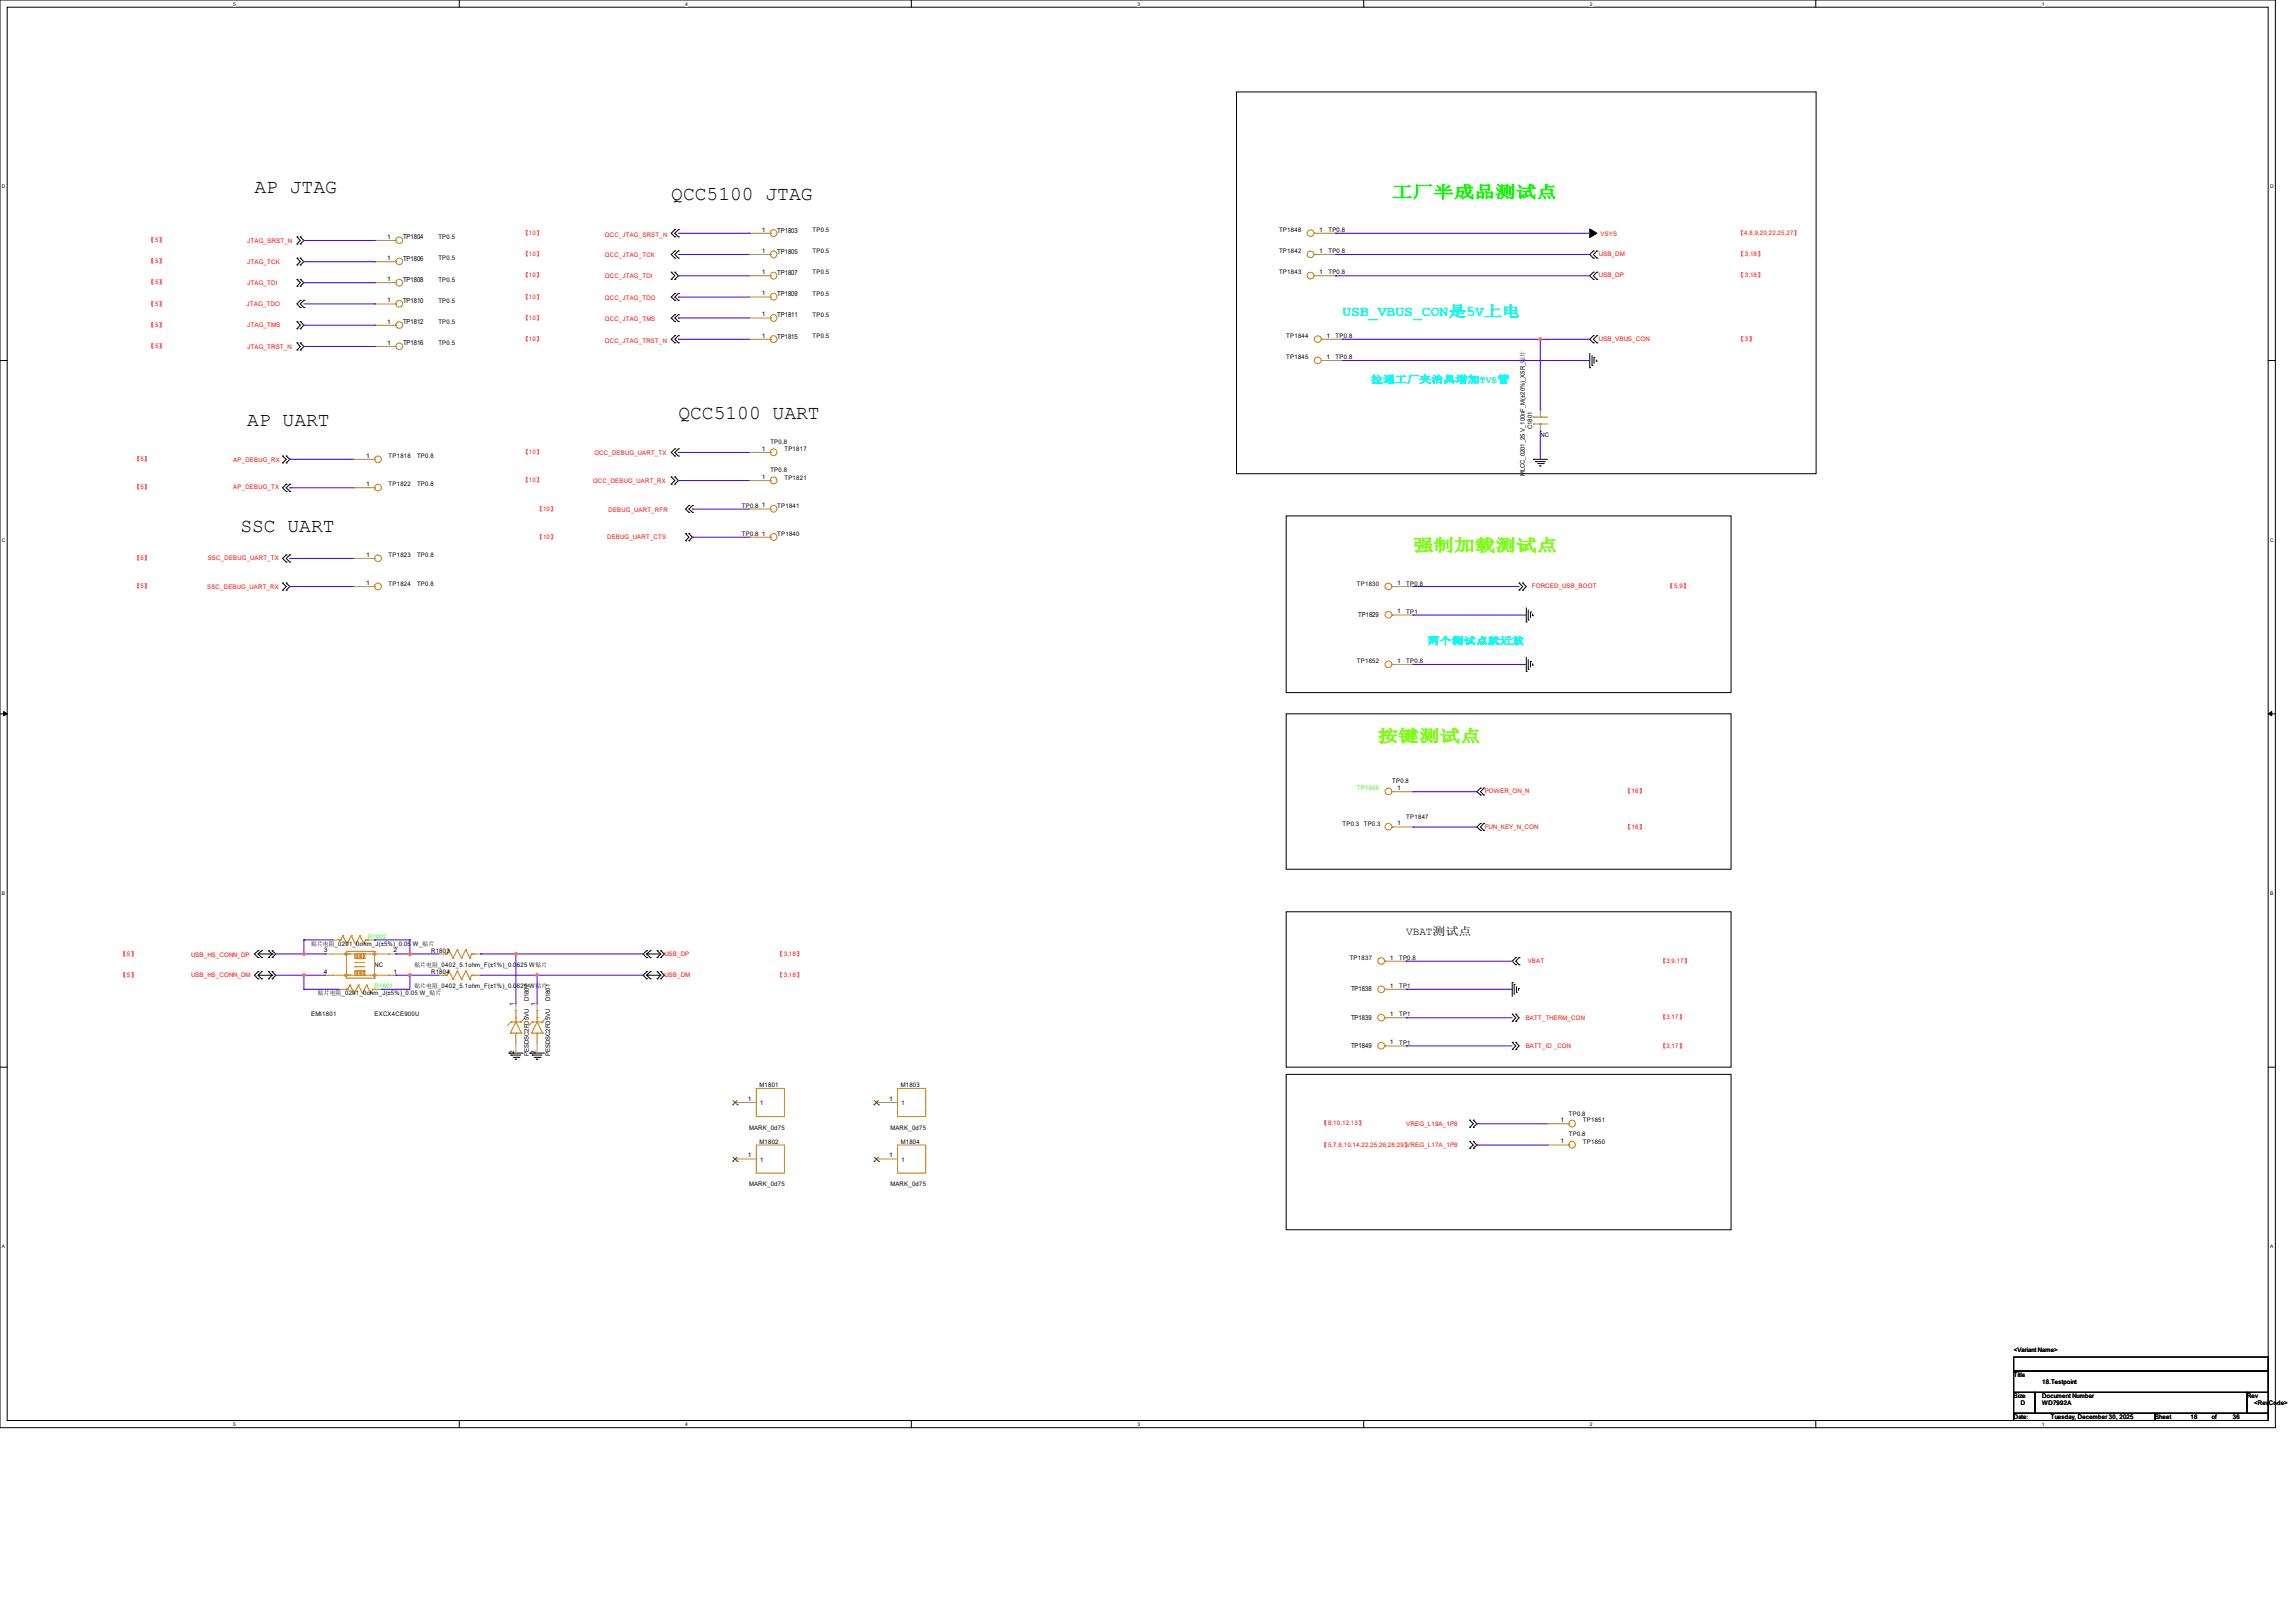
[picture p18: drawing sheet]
<svg xmlns="http://www.w3.org/2000/svg" width="297mm" height="210mm" viewBox="0 0 297 210" stroke-linecap="round" stroke-linejoin="round" font-family="sans-serif">
<defs><g id="words">
<g font-size="2.5">
<text x="32.9" y="24.9">AP JTAG</text>
<text x="86.9" y="25.9">QCC5100 JTAG</text>
<text x="32" y="55.1">AP UART</text>
<text x="87.8" y="54.2">QCC5100 UART</text>
<text x="31.1" y="68.8">SSC UART</text>
</g>
<text font-size="2.2" fill="#0f0" x="180.2" y="25.6">工厂半成品测试点</text>
<g font-size="2.2" fill="#80ff00">
<text x="182.9" y="71.3">强制加载测试点</text>
<text x="178.3" y="96">按键测试点</text>
</g>
<text font-size="1.9" fill="#0ff" x="173.7" y="40.9">USB_VBUS_CON是5V上电</text>
<text font-size="1.4" x="182" y="121">VBAT测试点</text>
<g font-size="1.3" fill="#0ff">
<text x="177.4" y="49.5">拉通工厂夹治具增加TVS管</text>
<text x="184.7" y="83.4">两个测试点就近放</text>
</g>
<g font-size=".9">
<text x="52.2" y="31">TP1804</text>
<text x="52.2" y="33.7">TP1806</text>
<text x="100.6" y="30.1">TP1803</text>
<text x="100.6" y="32.8">TP1805</text>
<text x="100.6" y="35.6">TP1807</text>
<text x="52.2" y="36.5">TP1808</text>
<text x="52.2" y="39.2">TP1810</text>
<text x="52.2" y="42">TP1812</text>
<text x="100.6" y="38.3">TP1809</text>
<text x="100.6" y="41.1">TP1811</text>
<text x="52.2" y="44.7">TP1816</text>
<text x="100.6" y="43.8">TP1815</text>
<text x="175.8" y="79.8">TP1829</text>
<text x="174.8" y="132">TP1839</text>
<text x="174.8" y="128.3">TP1838</text>
<text x="174.8" y="135.6">TP1849</text>
</g>
<g font-size=".8">
<text x="98.6" y="30">1</text>
<text x="170.7" y="30">1</text>
<text x="50.1" y="30.9">1</text>
<text x="50.1" y="33.7">1</text>
<text x="56.7" y="30.9">TP0.5</text>
<text x="56.7" y="33.7">TP0.5</text>
<text x="98.6" y="32.7">1</text>
<text x="98.6" y="35.5">1</text>
<text x="105.2" y="30.1">TP0.5</text>
<text x="105.2" y="32.8">TP0.5</text>
<text x="105.2" y="35.5">TP0.5</text>
<text x="165.5" y="35.5">TP1843</text>
<text x="165.5" y="30.1">TP1848</text>
<text x="165.5" y="32.8">TP1842</text>
<text x="170.7" y="35.5">1</text>
<text x="170.7" y="32.7">1</text>
<text x="171.9" y="35.5">TP0.8</text>
<text x="171.9" y="30.1">TP0.8</text>
<text x="171.9" y="32.8">TP0.8</text>
<text x="50.1" y="36.4">1</text>
<text x="50.1" y="39.1">1</text>
<text x="50.1" y="41.9">1</text>
<text x="56.7" y="36.4">TP0.5</text>
<text x="56.7" y="39.2">TP0.5</text>
<text x="56.7" y="41.9">TP0.5</text>
<text x="98.6" y="38.2">1</text>
<text x="98.6" y="40.9">1</text>
<text x="105.2" y="38.3">TP0.5</text>
<text x="105.2" y="41">TP0.5</text>
<text x="50.1" y="44.6">1</text>
<text x="56.7" y="44.7">TP0.5</text>
<text x="98.6" y="43.7">1</text>
<text x="105.2" y="43.8">TP0.5</text>
<text x="166.5" y="43.8">TP1844</text>
<text x="166.5" y="46.5">TP1845</text>
<text x="171.7" y="43.7">1</text>
<text x="171.7" y="46.4">1</text>
<text x="172.9" y="43.8">TP0.8</text>
<text x="172.9" y="46.5">TP0.8</text>
<text x="47.4" y="59.2">1</text>
<text x="50.3" y="59.3">TP1818</text>
<text x="54" y="59.3">TP0.8</text>
<text x="98.6" y="58.3">1</text>
<text x="99.7" y="57.5">TP0.8</text>
<text x="101.5" y="58.4">TP1817</text>
<text x="198.3" y="55.5" transform="rotate(-90 198.3 55.5)">C1801</text>
<text x="199.4" y="56.6">NC</text>
<text x="47.4" y="62.9">1</text>
<text x="50.3" y="62.9">TP1822</text>
<text x="54" y="62.9">TP0.8</text>
<text x="96" y="65.7">TP0.8</text>
<text x="98.6" y="65.7">1</text>
<text x="98.6" y="62">1</text>
<text x="99.7" y="61.1">TP0.8</text>
<text x="100.6" y="65.7">TP1841</text>
<text x="101.5" y="62.1">TP1821</text>
<text x="197.4" y="61.6" transform="rotate(-90 197.4 61.6)">MLCC_0201_25 V_100nF_M(±20%)_X5R_贴片</text>
<text x="96" y="69.3">TP0.8</text>
<text x="98.6" y="69.3">1</text>
<text x="100.6" y="69.3">TP1840</text>
<text x="47.4" y="72">1</text>
<text x="47.4" y="75.7">1</text>
<text x="50.3" y="72.1">TP1823</text>
<text x="50.3" y="75.8">TP1824</text>
<text x="54" y="72.1">TP0.8</text>
<text x="54" y="75.8">TP0.8</text>
<text x="175.6" y="75.8">TP1830</text>
<text x="180.8" y="75.7">1</text>
<text x="182" y="75.8">TP0.8</text>
<text x="180.8" y="79.4">1</text>
<text x="182" y="79.4">TP1</text>
<text x="175.6" y="85.8">TP1852</text>
<text x="180.8" y="85.8">1</text>
<text x="182" y="85.8">TP0.8</text>
<text x="180.2" y="101.3">TP0.8</text>
<text x="173.7" y="106.8">TP0.3</text>
<text x="176.5" y="106.8">TP0.3</text>
<text x="180.8" y="102.2">1</text>
<text x="180.8" y="106.8">1</text>
<text x="182" y="105.9">TP1847</text>
<text x="40.3" y="122.4">贴片电阻_0201_0ohm_J(±5%)_0.05 W_贴片</text>
<text x="41.9" y="123.2">3</text>
<text x="41.9" y="126">4</text>
<text x="48.5" y="125.1">NC</text>
<text x="50.9" y="126">1</text>
<text x="50.9" y="123.2">2</text>
<text x="53.6" y="125.1">贴片电阻_0402_5.1ohm_F(±1%)_0.0625 W贴片</text>
<text x="55.8" y="123.3">R1803</text>
<text x="174.7" y="124.2">TP1837</text>
<text x="179.9" y="124.2">1</text>
<text x="181.1" y="124.2">TP0.8</text>
<text x="40.3" y="131.5">EMI1801</text>
<text x="41.1" y="128.8">贴片电阻_0201_0ohm_J(±5%)_0.05 W_贴片</text>
<text x="48.5" y="131.5">EXCX4CE900U</text>
<text x="53.6" y="127.9">贴片电阻_0402_5.1ohm_F(±1%)_0.0625 W贴片</text>
<text x="55.8" y="126.1">R1804</text>
<text x="66.5" y="130.1" transform="rotate(-90 66.5 130.1)">1</text>
<text x="68.5" y="129.6" transform="rotate(-90 68.5 129.6)">D1802</text>
<text x="69.3" y="130.1" transform="rotate(-90 69.3 130.1)">1</text>
<text x="71.2" y="129.6" transform="rotate(-90 71.2 129.6)">D1801</text>
<text x="179.9" y="131.5">1</text>
<text x="179.9" y="127.8">1</text>
<text x="181.1" y="131.5">TP1</text>
<text x="181.1" y="127.9">TP1</text>
<text x="66.5" y="136.4" transform="rotate(-90 66.5 136.4)">2</text>
<text x="68.5" y="136.6" transform="rotate(-90 68.5 136.6)">PESDSC2FD5VU</text>
<text x="69.3" y="136.4" transform="rotate(-90 69.3 136.4)">2</text>
<text x="71.2" y="136.6" transform="rotate(-90 71.2 136.6)">PESDSC2FD5VU</text>
<text x="179.9" y="135.1">1</text>
<text x="181.1" y="135.2">TP1</text>
<text x="96.8" y="142.4">1</text>
<text x="98.3" y="140.7">M1801</text>
<text x="115.1" y="142.4">1</text>
<text x="116.6" y="140.7">M1803</text>
<text x="96.8" y="149.8">1</text>
<text x="96.9" y="146.2">MARK_0d75</text>
<text x="98.3" y="148">M1802</text>
<text x="115.1" y="149.8">1</text>
<text x="115.2" y="146.2">MARK_0d75</text>
<text x="116.6" y="148">M1804</text>
<text x="201.9" y="147.9">1</text>
<text x="201.9" y="145.2">1</text>
<text x="203" y="147.1">TP0.8</text>
<text x="203" y="144.4">TP0.8</text>
<text x="204.9" y="148">TP1850</text>
<text x="204.9" y="145.2">TP1851</text>
<text x="96.9" y="153.5">MARK_0d75</text>
<text x="115.2" y="153.5">MARK_0d75</text>
<text x="260.6" y="178.2">Title</text>
<text x="260.6" y="175">&lt;Variant Name&gt;</text>
<text x="264.3" y="179.1">18.Testpoint</text>
<text x="260.6" y="180.9">Size</text>
<text x="260.6" y="183.6">Date:</text>
<text x="261.5" y="181.8">D</text>
<text x="264.3" y="180.9">Document Number</text>
<text x="264.3" y="181.8">WD7992A</text>
<text x="265.4" y="183.6">Tuesday, December 30, 2025</text>
<text x="278.9" y="183.6">Sheet</text>
<text x="283.5" y="183.6">18</text>
<text x="286.2" y="183.6">of</text>
<text x="289" y="183.6">36</text>
<text x="290.8" y="180.9">Rev</text>
<text x="291.7" y="181.8">&lt;RevCode&gt;</text>
</g>
<g font-size=".8" fill="#f00">
<text x="19.2" y="31.3">【5】</text>
<text x="19.2" y="34.1">【5】</text>
<text x="32" y="31.4">JTAG_SRST_N</text>
<text x="32" y="34.2">JTAG_TCK</text>
<text x="67.7" y="30.4">【10】</text>
<text x="67.7" y="33.1">【10】</text>
<text x="67.7" y="35.9">【10】</text>
<text x="78.3" y="30.6">QCC_JTAG_SRST_N</text>
<text x="78.3" y="33.3">QCC_JTAG_TCK</text>
<text x="78.3" y="36">QCC_JTAG_TDI</text>
<text x="206.9" y="33.1">USB_DM</text>
<text x="206.9" y="35.9">USB_DP</text>
<text x="207.1" y="30.5">VSYS</text>
<text x="225" y="33.1">【3,18】</text>
<text x="225" y="35.9">【3,18】</text>
<text x="225" y="30.4">【4,8,9,20,22,25,27】</text>
<text x="19.2" y="36.8">【5】</text>
<text x="19.2" y="39.5">【5】</text>
<text x="31.9" y="39.5">JTAG_TDO</text>
<text x="32" y="36.9">JTAG_TDI</text>
<text x="67.7" y="38.6">【10】</text>
<text x="67.7" y="41.4">【10】</text>
<text x="78.3" y="38.8">QCC_JTAG_TDO</text>
<text x="78.3" y="41.6">QCC_JTAG_TMS</text>
<text x="19.2" y="42.3">【5】</text>
<text x="19.2" y="45">【5】</text>
<text x="32" y="42.4">JTAG_TMS</text>
<text x="32" y="45.1">JTAG_TRST_N</text>
<text x="67.7" y="44.1">【10】</text>
<text x="78.3" y="44.3">QCC_JTAG_TRST_N</text>
<text x="206.9" y="44.1">USB_VBUS_CON</text>
<text x="225" y="44.1">【3】</text>
<text x="17.4" y="59.6">【5】</text>
<text x="30.2" y="59.8">AP_DEBUG_RX</text>
<text x="67.7" y="58.8">【10】</text>
<text x="76.9" y="58.9">QCC_DEBUG_UART_TX</text>
<text x="17.4" y="63.3">【5】</text>
<text x="30.2" y="63.2">AP_DEBUG_TX</text>
<text x="67.7" y="62.4">【10】</text>
<text x="76.8" y="62.5">QCC_DEBUG_UART_RX</text>
<text x="69.5" y="66.1">【10】</text>
<text x="69.5" y="69.7">【10】</text>
<text x="78.6" y="69.8">DEBUG_UART_CTS</text>
<text x="78.7" y="66.2">DEBUG_UART_RFR</text>
<text x="17.4" y="72.5">【5】</text>
<text x="17.4" y="76.1">【5】</text>
<text x="26.8" y="76.2">SSC_DEBUG_UART_RX</text>
<text x="26.9" y="72.5">SSC_DEBUG_UART_TX</text>
<text x="198.2" y="76.1">FORCED_USB_BOOT</text>
<text x="215.8" y="76.1">【5,9】</text>
<text x="192.2" y="102.7">POWER_ON_N</text>
<text x="192.2" y="107.2">FUN_KEY_N_CON</text>
<text x="210.3" y="102.7">【16】</text>
<text x="210.3" y="107.2">【16】</text>
<text x="15.6" y="123.7">【5】</text>
<text x="24.7" y="123.8">USB_HS_CONN_DP</text>
<text x="86" y="123.7">USB_DP</text>
<text x="100.6" y="123.7">【3,18】</text>
<text x="197.7" y="124.7">VBAT</text>
<text x="214.9" y="124.6">【3,9,17】</text>
<text x="15.6" y="126.4">【5】</text>
<text x="24.7" y="126.4">USB_HS_CONN_DM</text>
<text x="86" y="126.4">USB_DM</text>
<text x="100.6" y="126.4">【3,18】</text>
<text x="197.5" y="132">BATT_THERM_CON</text>
<text x="214.9" y="131.9">【3,17】</text>
<text x="197.5" y="135.6">BATT_ID _CON</text>
<text x="214.9" y="135.6">【3,17】</text>
<text x="171" y="148.4">【5,7,8,10,14,22,25,26,28,29】</text>
<text x="171" y="145.6">【8,10,12,13】</text>
<text x="182" y="148.5">VREG_L17A_1P8</text>
<text x="182" y="145.7">VREG_L19A_1P8</text>
</g>
<g font-size=".8" fill="#0f0">
<text x="175.6" y="102.3">TP1846</text>
<text x="47.6" y="121.5">R1802</text>
<text x="48.5" y="127.9">R1801</text>
</g>
<g font-size=".8" fill="#00c">
<text x="98.3" y="143">1</text>
<text x="116.6" y="143">1</text>
<text x="98.3" y="150.4">1</text>
<text x="116.6" y="150.4">1</text>
</g>
<g font-size=".6">
<text x="30.2" y=".7">5</text>
<text x="88.7" y=".7">4</text>
<text x="147.2" y=".7">3</text>
<text x="205.7" y=".7">2</text>
<text x="264.2" y=".7">1</text>
<text x=".3" y="24.4">D</text>
<text x="293.8" y="24.4">D</text>
<text x=".3" y="70.1">C</text>
<text x="293.8" y="70.1">C</text>
<text x=".3" y="115.8">B</text>
<text x="293.8" y="115.8">B</text>
<text x=".3" y="161.5">A</text>
<text x="293.8" y="161.5">A</text>
<text x="30.2" y="184.5">5</text>
<text x="88.7" y="184.5">4</text>
<text x="147.2" y="184.5">3</text>
<text x="205.7" y="184.5">2</text>
<text x="264.2" y="184.5">1</text>
</g>
</g></defs>
<path d="M0 0h294.5v184.7h-294.5zM.9 .9h292.6v182.9h-292.6z" fill="none" stroke="#000" stroke-width=".13"/>
<g fill="#fff">
<path d="M30.2 .1h.3v.7h-.3z"/>
<path d="M30.2 183.9h.3v.8h-.3z"/>
</g>
<path d="M59.4 0v.9M59.4 183.8v.9" fill="none" stroke="#000" stroke-width=".13"/>
<g fill="#fff">
<path d="M88.7 .1h.3v.7h-.3z"/>
<path d="M88.7 183.9h.3v.8h-.3z"/>
</g>
<path d="M117.9 0v.9M117.9 183.8v.9" fill="none" stroke="#000" stroke-width=".13"/>
<g fill="#fff">
<path d="M147.2 .1h.3v.7h-.3z"/>
<path d="M147.2 183.9h.3v.8h-.3z"/>
</g>
<path d="M176.5 0v.9M176.5 183.8v.9" fill="none" stroke="#000" stroke-width=".13"/>
<g fill="#fff">
<path d="M205.7 .1h.4v.7h-.4z"/>
<path d="M205.7 183.9h.4v.8h-.4z"/>
</g>
<path d="M235 0v.9M235 183.8v.9" fill="none" stroke="#000" stroke-width=".13"/>
<g fill="#fff">
<path d="M264.2 .1h.4v.7h-.4z"/>
<path d="M264.2 183.9h.4v.8h-.4z"/>
<path d="M.3 23.8h.4v.7h-.4z"/>
<path d="M293.8 23.8h.5v.7h-.5z"/>
<path d="M.3 69.5h.4v.7h-.4z"/>
<path d="M293.8 69.5h.5v.7h-.5z"/>
</g>
<path d="M0 46.7h.9M293.5 46.7h1" fill="none" stroke="#000" stroke-width=".13"/>
<g fill="#fff">
<path d="M.3 115.2h.4v.8h-.4z"/>
<path d="M293.8 115.2h.4v.8h-.4z"/>
</g>
<path d="M0 92.4h.9M293.5 92.4h1" fill="none" stroke="#000" stroke-width=".13"/>
<path d="M.5 92.1l.4 .3-.4 .2zM293.5 92.4l.5-.3v.5z" fill="#000" stroke="#000" stroke-width=".13"/>
<g fill="#fff">
<path d="M.3 161h.3v.7h-.3z"/>
<path d="M293.8 161h.4v.7h-.4z"/>
</g>
<g fill="none" stroke="#000" stroke-width=".13">
<path d="M160 11.9h75v49.4h-75zM38.4 31.6h.1M38.4 30.6h.1M38.4 34.3h.1M38.4 33.4h.1M38.4 37h.1M38.4 36.2h.1M38.4 30.6l.5 .5-.5 .5M38.4 33.4l.5 .5-.5 .4M38.4 36.2l.5 .4-.5 .4M38.9 30.6h.1M38.9 31.6h.1"/>
<path d="M38.9 33.4h.1M38.9 34.3h.1M38.9 36.2h.1M38.9 37h.1M38.9 39.8h.1M38.9 38.9h.1M38.9 30.6l.4 .5-.4 .5M38.9 33.4l.4 .5-.4 .4M38.9 36.2l.4 .4-.4 .4M38.9 38.9l-.5 .4 .5 .5M39.3 39.8h.1M39.3 38.9h.1"/>
<path d="M39.3 38.9l-.4 .4 .4 .5M86.9 35.2h.1M86.9 36.2h.1M86.9 35.2l.4 .5-.4 .5M87.3 29.7h.1M87.3 30.6h.1M87.3 32.5h.1M87.3 33.4h.1M87.3 36.2h.1M87.3 35.2h.1M87.3 38h.1M87.3 38.9h.1"/>
<path d="M87.3 29.7l-.4 .5 .4 .4M87.3 32.5l-.4 .4 .4 .5M87.3 35.2l.5 .5-.5 .5M87.3 38l-.4 .4 .4 .5M87.8 29.7h.1M87.8 30.6h.1M87.8 32.5h.1M87.8 33.4h.1M87.8 38h.1M87.8 38.9h.1M87.8 29.7l-.5 .5 .5 .4M87.8 32.5l-.5 .4 .5 .5"/>
<path d="M87.8 38l-.5 .4 .5 .5M206.2 33.4h.1M206.2 32.5h.1M206.2 36.2h.1M206.2 35.2h.1M206.2 32.5l-.5 .4 .5 .5M206.2 35.2l-.5 .5 .5 .5M206.7 32.5h.1M206.7 33.4h.1M206.7 35.2h.1M206.7 36.2h.1M206.7 32.5l-.5 .4 .5 .5"/>
<path d="M206.7 35.2l-.5 .5 .5 .5M36.6 59.9h.1M36.6 59h.1M36.6 59l.4 .4-.4 .5M37 59h.1M37 59.9h.1M37 59l.5 .4-.5 .5M38.4 42.5h.1M38.4 41.6h.1M38.4 45.3h.1M38.4 44.4h.1M38.4 41.6l.5 .5-.5 .4"/>
<path d="M38.4 44.4l.5 .4-.5 .5M38.9 41.6h.1M38.9 42.5h.1M38.9 44.4h.1M38.9 45.3h.1M38.9 41.6l.4 .5-.4 .4M38.9 44.4l.4 .4-.4 .5M87.3 40.7h.1M87.3 41.6h.1M87.3 43.4h.1M87.3 44.4h.1M87.3 58.1h.1"/>
<path d="M87.3 59h.1M87.3 40.7l-.4 .4 .4 .5M87.3 43.4l-.4 .5 .4 .5M87.3 58.1l-.4 .4 .4 .5M87.8 40.7h.1M87.8 41.6h.1M87.8 43.4h.1M87.8 44.4h.1M87.8 58.1h.1M87.8 59h.1M87.8 40.7l-.5 .4 .5 .5M87.8 43.4l-.5 .5 .5 .5"/>
<path d="M87.8 58.1l-.5 .4 .5 .5M198.5 59.4h.1M198.5 59.4h1.8M198.7 59.7h.1M198.7 59.7h1.3M199 60h.7M199.7 60h.1M205.7 47.6h.1M205.7 45.7v1.9M206 47.3h.1M206 46v1.3M206.2 44.4h.1"/>
<path d="M206.2 43.4h.1M206.2 43.4l-.5 .5 .5 .5M206.3 46.3h.1M206.3 46.3v.7M206.6 46.7h.1M206.6 46.6v.1M206.7 43.4h.1M206.7 44.4h.1M206.7 43.4l-.5 .5 .5 .5M36.6 76.4h.1M36.6 75.4h.1M36.6 75.4l.4 .5-.4 .5"/>
<path d="M37 63.6h.1M37 62.7h.1M37 72.7h.1M37 71.8h.1M37 75.4h.1M37 76.4h.1M37 62.7l-.4 .4 .4 .5M37 71.8l-.4 .5 .4 .4M37 75.4l.5 .5-.5 .5M37.5 63.6h.1M37.5 62.7h.1M37.5 72.7h.1"/>
<path d="M37.5 71.8h.1M37.5 62.7l-.5 .4 .5 .5M37.5 71.8l-.5 .5 .5 .4M86.9 61.7h.1M86.9 62.7h.1M86.9 61.7l.4 .5-.4 .5M87.3 62.7h.1M87.3 61.7h.1M87.3 61.7l.5 .5-.5 .5M88.7 69h.1M88.7 70h.1M88.7 69l.5 .5-.5 .5"/>
<path d="M89.2 65.4h.1M89.2 66.3h.1M89.2 70h.1M89.2 69h.1M89.2 65.4l-.5 .5 .5 .4M89.2 69l.4 .5-.4 .5M89.6 65.4h.1M89.6 66.3h.1M89.6 65.4l-.4 .5 .4 .4M166.5 66.8h57.5v22.8h-57.5zM196.6 76.4h.1M196.6 75.4h.1"/>
<path d="M196.6 75.4l.5 .5-.5 .5M197.1 76.4h.1M197.1 75.4h.1M197.1 75.4l.4 .5-.4 .5M197.5 78.7v1.8M197.8 78.9v1.3M198.1 79.2h.1M198.1 79.2v.7M198.3 79.7h.1M198.3 79.5v.2M199.3 60.3h.1M166.5 92.4h57.5v20.1h-57.5z"/>
<path d="M197.5 80.5h.1M197.5 86.9h.1M197.5 85v1.9M197.8 80.2h.1M197.8 86.6h.1M197.8 85.3v1.3M198.1 85.6h.1M198.1 85.6v.7M198.3 86.1h.1M198.3 85.9v.2M166.5 118h57.5v20.1h-57.5zM191.6 102h.1"/>
<path d="M191.6 102.9h.1M191.6 106.6h.1M191.6 107.4h.1M191.6 102l-.5 .4 .5 .5M191.6 106.6l-.5 .4 .5 .4M192 102.9h.1M192 102h.1M192 107.4h.1M192 106.6h.1M192 102l-.4 .4 .4 .5M192 106.6l-.4 .4 .4 .4M0 138.1h.9"/>
<path d="M33.4 126.7h.1M33.4 125.7h.1M33.4 123.9h.1M33.4 123h.1M33.4 126.2h1.8M33.4 123l-.5 .4 .5 .5M33.4 125.7l-.5 .5 .5 .5M33.4 126.2l.5 .5M33.4 123.4l.5 .5M33.4 123.4h1.8M33.9 125.7h.1M33.9 126.7h.1"/>
<path d="M33.9 123h.1M33.9 123.9h.1M33.9 125.7l-.5 .5M33.9 123l-.5 .4M34.8 126.7h.1M34.8 125.7h.1M34.8 123.9h.1M34.8 123h.1M34.8 125.7l.4 .5M34.8 123l.4 .4M35.2 125.7h.1M35.2 126.7h.1"/>
<path d="M35.2 126.2h.1M35.2 123h.1M35.2 123.9h.1M35.2 123.4h.1M35.2 125.7l.5 .5-.5 .5M35.2 126.2l-.4 .5M35.2 123l.5 .4-.5 .5M35.2 123.4l-.4 .5M65.9 136.3h.1M65.9 136.3h1.8M66.1 136.5h.1M66.1 136.5h1.3"/>
<path d="M66.4 136.8h.7M66.7 137.1h.1M67.1 136.8h.1M68.6 136.3h.1M68.6 136.3h1.8M68.9 136.5h.1M68.9 136.5h1.2M69.1 136.8h.8M69.4 137.1h.1M69.4 137.1h.2M69.9 136.8h.1M83.7 126.7h.1"/>
<path d="M83.7 125.7h.1M83.7 126.2h.1M83.7 123.9h.1M83.7 123h.1M83.7 123.4h.1M83.7 125.7l-.5 .5 .5 .5M83.7 126.2l.5 .5M83.7 123l-.5 .4 .5 .5M83.7 126.2h1.8M83.7 123.4h1.8M83.7 123.4l.5 .5M84.2 125.7h.1"/>
<path d="M84.2 126.7h.1M84.2 123h.1M84.2 123.9h.1M84.2 125.7l-.5 .5M84.2 123l-.5 .4M85 126.7h.1M85 125.7h.1M85 123.9h.1M85 123h.1M85 125.7l.5 .5M85 123l.5 .4M85.5 125.7h.1"/>
<path d="M85.5 126.7h.1M85.5 123h.1M85.5 123.9h.1M85.5 123l.5 .4-.5 .5M85.5 125.7l.5 .5-.5 .5M85.5 126.2l-.5 .5M85.5 123.4l-.5 .5M166.5 139h57.5v20.1h-57.5zM195.7 127.1h.1M195.7 132.2h.1M195.7 131.2h.1M195.7 135.8h.1"/>
<path d="M195.7 134.9h.1M195.7 127.1v1.8M195.7 131.2l.5 .5-.5 .5M195.7 134.9l.5 .4-.5 .5M196 127.4h.1M196 127.4v1.3M196.2 124.8h.1M196.2 123.9h.1M196.2 132.2h.1M196.2 131.2h.1M196.2 135.8h.1M196.2 134.9h.1"/>
<path d="M196.2 123.9l-.5 .5 .5 .4M196.2 131.2l.4 .5-.4 .5M196.2 134.9l.4 .4-.4 .5M196.3 128.4h.1M196.3 127.7v.7M196.5 127.9h.1M196.5 127.9v.2M196.6 123.9h.1M196.6 124.8h.1M196.6 123.9l-.4 .5 .4 .4M293.5 138.1h1M190.2 148.6h.1"/>
<path d="M190.2 147.7h.1M190.2 145.9h.1M190.2 144.9h.1M190.2 147.7l.5 .5-.5 .4M190.2 144.9l.5 .5-.5 .5M190.7 147.7h.1M190.7 148.6h.1M190.7 144.9h.1M190.7 145.9h.1M190.7 147.7l.4 .5-.4 .4M190.7 144.9l.4 .5-.4 .5M260.6 175.6h32.9v1.8h-32.9z"/>
<path d="M260.6 177.4h32.9v2.8h-32.9zM260.6 180.2h2.8v2.7h-2.8zM260.6 182.9h18.3v.9h-18.3zM263.4 180.2h27.4v2.7h-27.4zM278.9 182.9h14.6v.9h-14.6zM290.8 180.2h2.7v2.7h-2.7z"/>
</g>
<path d="M205.7 29.6l1 .6-1 .5z" fill-rule="evenodd" fill="#000" stroke="#000" stroke-width=".13"/>
<g fill="none" stroke="#cc8006" stroke-width=".13">
<path d="M51.2 36.6h.1M51.2 39.3h.1M51.2 31.1h.1M51.2 33.9h.1M99.7 38.4h.1M99.7 30.2h.1M99.7 32.9h.1M99.7 35.7h.1M170.1 35.7h.1M170.1 30.2h.1M170.1 32.9h.1M48.5 59.4h.1"/>
<path d="M51.2 42.1h.1M51.2 44.8h.1M99.7 41.1h.1M99.7 43.9h.1M99.7 58.5h.1M171 43.9h.1M171 46.7h.1M198.5 54h.1M198.5 54.9h.1M198.5 54h1.8M198.5 54.9h1.8M199.3 54h.1"/>
<path d="M199.3 54.9h.1M48.5 63.1h.1M48.5 72.3h.1M48.5 75.9h.1M99.7 69.5h.1M99.7 65.9h.1M99.7 62.2h.1M180.2 79.6h.1M180.2 75.9h.1M180.2 86h.1M180.2 102.4h.1M180.2 107h.1"/>
<path d="M43 126.2h.1M43 123.4h2.9M43 126.2h2.9M43.9 121.6h.1M43.9 121.6h.2M44.1 121.6h.1M44.4 121.1h.1M44.4 121.1l.5 1.1M44.4 121.1l-.3 .5M44.8 123.1h.1M44.8 126.6h.1M44.8 128h.1"/>
<path d="M44.8 123.1v3.5M44.8 123.1h3.7M44.8 126.6h3.7M44.8 128h.2M44.9 122.2h.1M45 128h.1M45.2 123.4h.1M45.2 126.2h.1M45.3 127.5h.1M45.3 127.5l.5 1.1M45.3 127.5l-.3 .5M45.5 121.1h.1"/>
<path d="M45.5 121.1l.5 1.1M45.5 121.1l-.6 1.1M45.8 128.6h.1M45.9 123.4v.7l.2-.1M45.9 126.2h.1M45.9 123.4h.1M45.9 125.1h.1M45.9 124.5h.1M45.9 125.1h1.3M45.9 124.5h1.3M46 122.2h.1M46.1 125.6h-.1h-.1v.6"/>
<path d="M46.1 125.6v.6h.1M46.1 125.6h.1M46.1 124h.1M46.2 123.4h-.1v.6M46.3 123.4v.6l.1 .1v-.1M46.3 126.2h.1M46.3 123.4h.1M46.3 125.6v.6M46.4 127.5h.1M46.4 127.5l.5 1.1M46.4 127.5l-.6 1.1M46.4 125.6h-.1"/>
<path d="M46.5 125.6v.6h.1M46.5 125.6h.1M46.5 124h.1M46.6 121.1h.1M46.6 121.1l.5 1.1M46.6 121.1l-.6 1.1M46.6 123.4h-.1v.6M46.7 123.4v.7l.1-.1M46.7 126.2h.1M46.7 123.4h.1M46.8 125.6h-.1v.6M46.8 125.6v.6h.2"/>
<path d="M46.8 125.6h.1M46.8 124h.1M46.9 128.6h.1M47 123.4h-.1h-.1v.6M47 123.4l.1 .7 .1-.1M47 126.2h.1M47 123.4h.1M47.1 122.2h.1M47.2 125.6h-.1h-.1v.6M47.2 126.2h.1M47.2 125.6h.1M47.2 123.4h.1"/>
<path d="M47.2 124h.1M47.2 123.4h3.1M47.2 126.2h3.1M47.2 123.4v.6M47.2 125.6v.6M47.3 121.6h.1M47.3 121.6h.3M47.3 121.6l-.2 .6M47.5 127.5h.1M47.5 127.5l.5 1.1M47.5 127.5l-.6 1.1M47.6 121.6h.1"/>
<path d="M48 128.6h.1M48.2 128h.1M48.2 128h.3M48.2 128l-.2 .6M48.5 123.1h.1M48.5 126.6h.1M48.5 128h.1M48.5 123.1v3.5M50.3 126.2h.1M50.3 123.4h.1M57.6 123.4h.1M57.6 126.2h.1"/>
<path d="M57.6 123.4h.2M57.6 126.2h.2M57.8 123.4h.1M57.8 126.2h.1M58.1 122.9h.1M58.1 125.6h.1M58.1 122.9l.5 1.1M58.1 122.9l-.3 .5M58.1 125.6l.5 1.1M58.1 125.6l-.3 .6M58.6 124h.1M58.6 126.7h.1"/>
<path d="M59.2 122.9h.1M59.2 125.6h.1M59.2 122.9l.5 1.1M59.2 122.9l-.6 1.1M59.2 125.6l.5 1.1M59.2 125.6l-.6 1.1M59.7 124h.1M59.7 126.7h.1M60.3 122.9h.1M60.3 125.6h.1M60.3 122.9l.5 1.1M60.3 122.9l-.6 1.1"/>
<path d="M60.3 125.6l.5 1.1M60.3 125.6l-.6 1.1M60.8 124h.1M60.8 126.7h.1M61 123.4h.1M61 126.2h.1M61 123.4h.3M61 123.4l-.2 .6M61 126.2h.3M61 126.2l-.2 .5M61.3 123.4h.1M61.3 126.2h.1"/>
<path d="M66 133.7h.1M66 133.7h1.5M66.1 132.2h.1M66.1 132.2h1.3M66.1 132.2l-.4 .5M66.8 133.7h.1M66.8 130.8h.1M66.8 132.2h.1M66.8 131.7h.1M66.8 130.8v1.4M66.8 133.7v1.6M66.8 132.2l-.8 1.5"/>
<path d="M66.8 132.2l.7 1.5M67.4 132.2h.1M67.5 133.7h.1M67.9 131.8l-.5 .4M68.8 133.7h.1M68.8 133.7h1.4M68.9 132.2h.1M68.9 132.2l-.5 .5M68.9 132.2h1.2M69.5 133.7h.1M69.5 130.8h.1M69.5 132.2h.1"/>
<path d="M69.5 131.7h.1M69.5 130.8v1.4M69.5 133.7v1.6M69.5 132.2l-.7 1.5M69.5 132.2l.7 1.5M70.1 132.2h.1M70.2 133.7h.1M70.6 131.8l-.5 .4M179.2 131.7h.1M179.2 124.4h.1M179.2 135.3h.1M179.2 128h.1"/>
<path d="M97.9 140.8h3.6v3.7h-3.6zM97.9 148.2h3.6v3.6h-3.6zM116.2 140.8h3.6v3.7h-3.6zM116.2 148.2h3.6v3.6h-3.6zM203 148.2h.1M203 145.4h.1"/>
<circle cx="51.7" cy="36.6" r=".43"/>
<circle cx="51.7" cy="31.1" r=".43"/>
<circle cx="51.7" cy="33.8" r=".43"/>
<circle cx="51.7" cy="39.3" r=".43"/>
<circle cx="100.1" cy="38.4" r=".43"/>
<circle cx="100.1" cy="32.9" r=".43"/>
<circle cx="100.1" cy="30.2" r=".43"/>
<circle cx="100.1" cy="35.7" r=".43"/>
<circle cx="169.6" cy="30.2" r=".43"/>
<circle cx="169.6" cy="32.9" r=".43"/>
<circle cx="169.6" cy="35.7" r=".43"/>
<circle cx="48.9" cy="59.4" r=".43"/>
<circle cx="51.7" cy="42.1" r=".43"/>
<circle cx="51.7" cy="44.8" r=".43"/>
<circle cx="100.1" cy="58.5" r=".43"/>
<circle cx="100.1" cy="41.1" r=".43"/>
<circle cx="100.1" cy="43.9" r=".43"/>
<circle cx="170.6" cy="46.6" r=".43"/>
<circle cx="170.6" cy="43.9" r=".43"/>
<circle cx="48.9" cy="75.9" r=".43"/>
<circle cx="48.9" cy="63.1" r=".43"/>
<circle cx="48.9" cy="72.2" r=".43"/>
<circle cx="100.1" cy="69.5" r=".43"/>
<circle cx="100.1" cy="62.2" r=".43"/>
<circle cx="100.1" cy="65.8" r=".43"/>
<circle cx="179.7" cy="79.5" r=".43"/>
<circle cx="179.7" cy="75.9" r=".43"/>
<circle cx="179.7" cy="86" r=".43"/>
<circle cx="179.7" cy="107" r=".43"/>
<circle cx="179.7" cy="102.4" r=".43"/>
<circle cx="44.8" cy="123.4" r=".17"/>
<circle cx="44.8" cy="126.2" r=".17"/>
<circle cx="48.5" cy="123.4" r=".17"/>
<circle cx="48.5" cy="126.2" r=".17"/>
<circle cx="178.8" cy="128" r=".43"/>
<circle cx="178.8" cy="131.7" r=".43"/>
<circle cx="178.8" cy="124.4" r=".43"/>
<circle cx="178.8" cy="135.3" r=".43"/>
<circle cx="203.4" cy="148.1" r=".43"/>
<circle cx="203.4" cy="145.4" r=".43"/>
</g>
<g fill="none" stroke="#a84" stroke-width=".13">
<path d="M48.5 36.6h.1M48.5 39.3h.1M48.5 31.1h.1M48.5 33.9h.1M48.5 36.6h2.7M48.5 39.3h2.7M48.5 31.1h2.7M48.5 33.9h2.7M96.9 38.4h.1M96.9 30.2h.1M96.9 32.9h.1M96.9 35.7h.1"/>
<path d="M96.9 35.7h2.8M96.9 38.4h2.8M96.9 30.2h2.8M96.9 32.9h2.8M170.1 35.7h2.7M170.1 30.2h2.7M170.1 32.9h2.7M172.8 35.7h.1M172.8 30.2h.1M172.8 32.9h.1M45.7 59.4h.1M45.7 59.4h2.8"/>
<path d="M48.5 42.1h.1M48.5 44.8h.1M48.5 42.1h2.7M48.5 44.8h2.7M96.9 41.1h.1M96.9 43.9h.1M96.9 58.5h.1M96.9 41.1h2.8M96.9 43.9h2.8M96.9 58.5h2.8M171 43.9h2.7M171 46.7h2.7"/>
<path d="M173.7 43.9h.1M173.7 46.7h.1M199.3 53h.1M199.3 55.8h.1M199.3 53v1M199.3 54.9v.9M45.7 63.1h.1M45.7 72.3h.1M45.7 75.9h.1M45.7 63.1h2.8M45.7 72.3h2.8M45.7 75.9h2.8"/>
<path d="M96.9 69.5h.1M96.9 65.9h.1M96.9 62.2h.1M96.9 69.5h2.8M96.9 65.9h2.8M96.9 62.2h2.8M180.2 79.6h2.7M180.2 75.9h2.7M182.9 79.6h.1M182.9 75.9h.1M180.2 86h2.7M182.9 86h.1"/>
<path d="M180.2 102.4h2.7M180.2 107h2.7M182.9 102.4h.1M182.9 107h.1M42.1 123.4h.1M42.1 126.2h.1M42.1 123.4h.9M42.1 126.2h.9M43 121.6h.1M43 121.6h.9M43.9 128h.1M43.9 128h.9"/>
<path d="M47.6 121.6h.9M48.5 121.6h.1M48.5 128h.9M49.4 128h.1M50.3 123.4h.9M50.3 126.2h.9M51.2 126.2h.1M51.2 123.4h.1M56.7 123.4h.1M56.7 126.2h.1M56.7 123.4h.9M56.7 126.2h.9"/>
<path d="M61.3 123.4h.9M61.3 126.2h.9M62.2 123.4h.1M62.2 126.2h.1M66.8 129.9h.1M66.8 136.3h.1M66.8 129.9v.9M66.8 135.3v1M69.5 129.9h.1M69.5 136.3h.1M69.5 129.9v.9M69.5 135.3v1"/>
<path d="M179.2 131.7h2.8M179.2 124.4h2.8M179.2 135.3h2.8M179.2 128h2.8M182 131.7h.1M182 124.4h.1M182 135.3h.1M182 128h.1M95.1 142.7h.1M95.1 150h.1M95.1 142.7h2.8M95.1 150h2.8"/>
<path d="M113.4 142.7h.1M113.4 150h.1M113.4 142.7h2.8M113.4 150h2.8M200.3 148.2h.1M200.3 145.4h.1M200.3 148.2h2.7M200.3 145.4h2.7"/>
</g>
<g fill="none" stroke="#804000" stroke-width=".13">
<path d="M94.8 143h.1M94.8 150.3h.1M94.9 142.4l.5 .6M94.9 149.7l.5 .6M95.4 142.4l-.6 .6M95.4 149.7l-.6 .6M95.4 143h.1M95.4 150.3h.1M113.1 143h.1M113.1 150.3h.1M113.2 142.4l.5 .6M113.2 149.7l.5 .6"/>
<path d="M113.7 142.4l-.6 .6M113.7 149.7l-.6 .6M113.7 143h.1M113.7 150.3h.1"/>
</g>
<g fill="none" stroke="#4200ff" stroke-width=".13">
<path d="M39.3 31.1h9.2M39.3 33.9h9.2M39.3 36.6h9.2M39.3 39.3h9.2M48.5 31.1h.1M48.5 33.9h.1M48.5 36.6h.1M48.5 39.3h.1M87.8 32.9h.1M87.8 35.7h.1M87.8 38.4h.1M87.8 30.2h9.1"/>
<path d="M87.8 32.9h9.1M87.8 35.7h9.1M87.8 38.4h9.1M96.9 30.2h.1M172.8 30.2h.1M172.8 32.9h.1M172.8 35.7h.1M172.8 30.2h32.9M172.8 32.9h32.9M172.8 35.7h32.9M37.5 59.4h.1M37.5 59.4h8.2"/>
<path d="M39.3 42.1h9.2M39.3 44.8h9.2M48.5 42.1h.1M48.5 44.8h.1M87.8 41.1h.1M87.8 43.9h.1M87.8 58.5h.1M87.8 41.1h9.1M87.8 43.9h9.1M87.8 58.5h9.1M173.7 43.9h.1M173.7 46.7h.1"/>
<path d="M173.7 43.9h32M173.7 46.7h32M199.3 43.9h.1M199.3 55.8h.1M199.3 43.9v9.1M199.3 55.8v3.6M37.5 63.1h.1M37.5 72.3h.1M37.5 75.9h.1M37.5 63.1h8.2M37.5 72.3h8.2M37.5 75.9h8.2"/>
<path d="M87.8 62.2h.1M87.8 62.2h9.1M89.6 69.5h.1M89.6 65.9h.1M89.6 69.5h7.3M89.6 65.9h7.3M182.9 75.9h.1M182.9 79.6h.1M182.9 75.9h13.7M182.9 79.6h14.6M182.9 86h.1M182.9 86h14.6"/>
<path d="M182.9 102.4h.1M182.9 107h.1M182.9 102.4h8.2M182.9 107h8.2M35.7 123.4h6.4M35.7 126.2h6.4M39.3 121.6h.1M39.3 126.2h.1M39.3 128h.1M39.3 123.4h.1M39.3 121.6h3.7M39.3 121.6v1.8"/>
<path d="M39.3 126.2v1.8M39.3 128h4.6M42.1 123.4h.1M48.5 121.6h.1M48.5 121.6h4.5M49.4 128h.1M51.2 123.4h.1M51.2 126.2h.1M51.2 123.4h5.5M51.2 126.2h5.5M53 121.6h.1M53 123.4h.1"/>
<path d="M53 126.2h.1M53 121.6v1.8M53 126.2v1.8h-3.6M62.2 123.4h.1M62.2 123.4h21M62.2 126.2h21M66.8 123.4h.1M66.8 123.4v6.5M69.5 126.2h.1M69.5 126.2v3.7M83.2 123.4h.1M83.2 126.2h.1"/>
<path d="M182 124.4h.1M182 128h.1M182 131.7h.1M182 135.3h.1M182 128h13.7M182 124.4h13.7M182 131.7h13.7M182 135.3h13.7M191.1 148.2h.1M191.1 145.4h.1M191.1 148.2h9.2M191.1 145.4h9.2"/>
</g>
<g fill="#f00" stroke="#f00" stroke-width=".13">
<path d="M52.9 123.3h.3v.2h-.3z" fill-rule="evenodd"/>
<path d="M52.9 126.1h.3v.2h-.3z" fill-rule="evenodd"/>
<path d="M199.2 43.8h.3v.2h-.3z" fill-rule="evenodd"/>
<path d="M66.6 123.3h.3v.2h-.3z" fill-rule="evenodd"/>
<path d="M39.2 123.3h.2v.2h-.2z" fill-rule="evenodd"/>
<path d="M39.2 126.1h.2v.2h-.2z" fill-rule="evenodd"/>
<path d="M52.9 123.3h.3v.2h-.3z" fill-rule="evenodd"/>
<path d="M52.9 126.1h.3v.2h-.3z" fill-rule="evenodd"/>
<path d="M199.2 43.8h.3v.2h-.3z" fill-rule="evenodd"/>
<path d="M66.6 123.3h.3v.2h-.3z" fill-rule="evenodd"/>
<path d="M39.2 123.3h.2v.2h-.2z" fill-rule="evenodd"/>
<path d="M39.2 126.1h.2v.2h-.2z" fill-rule="evenodd"/>
<circle cx="69.5" cy="126.2" r=".16"/>
</g>
<use href="#words"/>
</svg>
